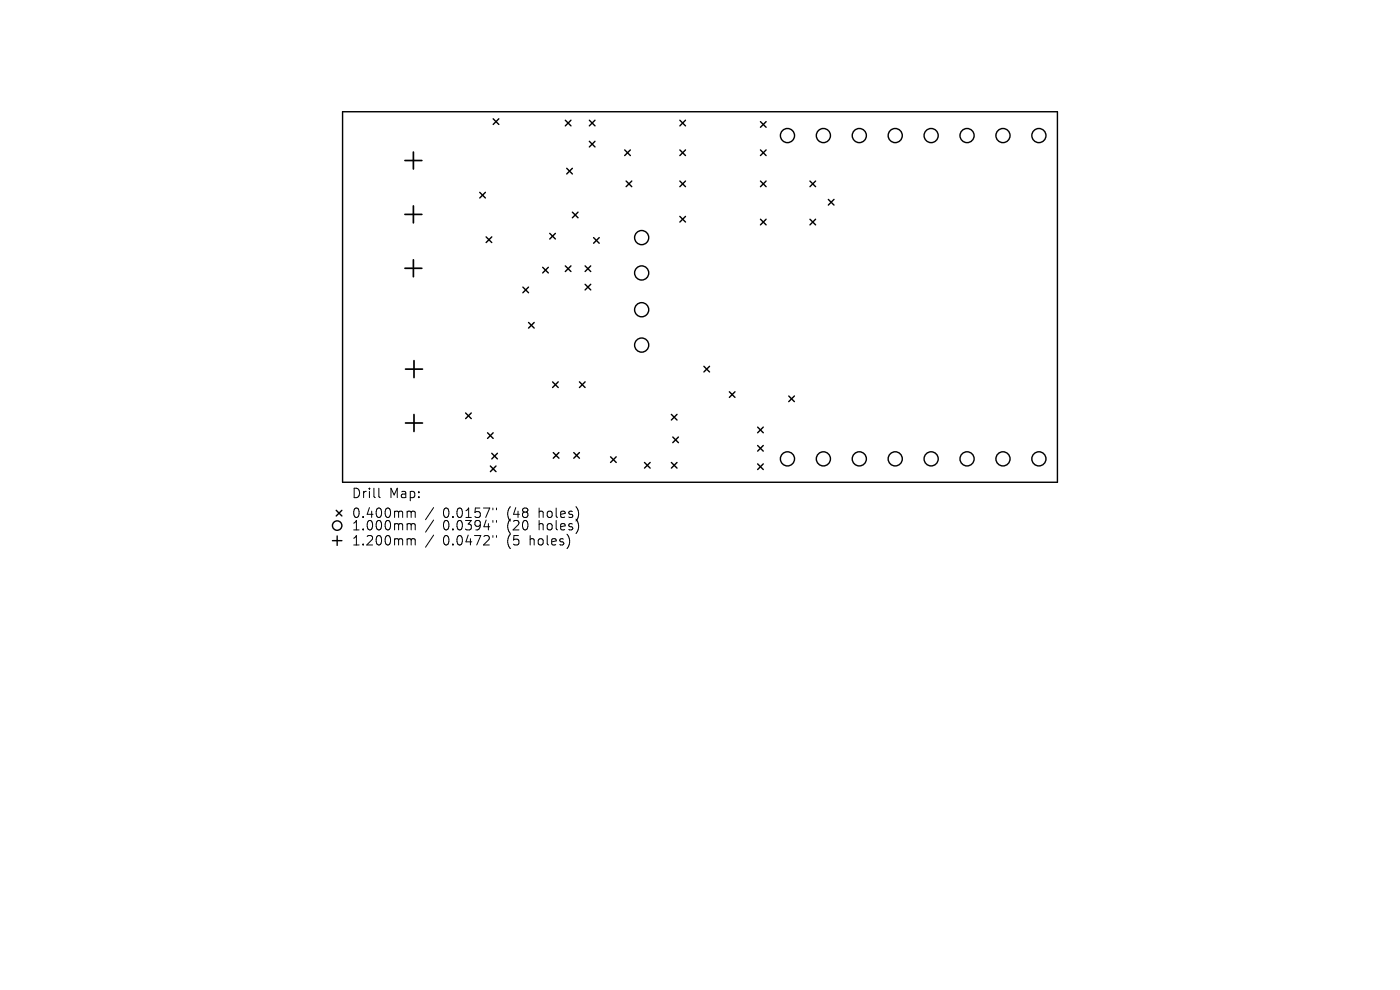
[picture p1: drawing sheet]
<svg xmlns="http://www.w3.org/2000/svg" width="297mm" height="210mm" viewBox="0 0 297 210" stroke-linecap="round" stroke-linejoin="round" font-family="sans-serif">
<defs><g id="words">
<g font-size="2.8">
<text x="74.5" y="106">Drill</text>
<text x="82.5" y="106">Map:</text>
<text x="74.5" y="110.2">0.400mm</text>
<text x="74.5" y="112.8">1.000mm</text>
<text x="94" y="110.2">0.0157&quot;</text>
<text x="94" y="112.8">0.0394&quot;</text>
<text x="107.7" y="110.2">(48</text>
<text x="107.7" y="112.8">(20</text>
<text x="114.6" y="110.2">holes)</text>
<text x="114.6" y="112.8">holes)</text>
<text x="74.5" y="116">1.200mm</text>
<text x="94" y="116">0.0472&quot;</text>
<text x="107.7" y="116">(5</text>
<text x="112.7" y="116">holes)</text>
</g>
</g></defs>
<g fill="none" stroke="#000" stroke-width=".3">
<path d="M72.7 23.7h151.6v78.6h-151.6zM104.6 25.2l1.2 1.2M105.8 25.2l-1.2 1.2M119.9 25.5l1.2 1.2M120.2 35.7l1.2 1.2M121.1 25.5l-1.2 1.2M121.4 35.7l-1.2 1.2M125 25.5l1.2 1.2M125 30l1.2 1.2M126.2 25.5l-1.2 1.2M126.2 30l-1.2 1.2M132.5 31.8l1.2 1.2"/>
<path d="M132.8 38.4l1.2 1.2M133.7 31.8l-1.2 1.2M134 38.4l-1.2 1.2M144.2 25.5l1.2 1.2M144.2 31.8l1.2 1.2M144.2 38.4l1.2 1.2M145.4 25.5l-1.2 1.2M145.4 31.8l-1.2 1.2M145.4 38.4l-1.2 1.2M161.3 25.8l1.2 1.2M161.3 31.8l1.2 1.2M161.3 38.4l1.2 1.2"/>
<path d="M162.5 25.8l-1.2 1.2M162.5 31.8l-1.2 1.2M162.5 38.4l-1.2 1.2M171.8 38.4l1.2 1.2M173 38.4l-1.2 1.2M101.8 40.8l1.2 1.2M103 40.8l-1.2 1.2M103.1 50.3l1.2 1.2M104.3 50.3l-1.2 1.2M115.1 56.7l1.2 1.2M116.3 56.7l-1.2 1.2M116.6 49.5l1.2 1.2"/>
<path d="M117.8 49.5l-1.2 1.2M119.9 56.4l1.2 1.2M121.1 56.4l-1.2 1.2M121.4 45l1.2 1.2M122.6 45l-1.2 1.2M124.1 56.4l1.2 1.2M125.3 56.4l-1.2 1.2M125.9 50.4l1.2 1.2M127.1 50.4l-1.2 1.2M144.2 45.9l1.2 1.2M145.4 45.9l-1.2 1.2M161.3 46.5l1.2 1.2"/>
<path d="M162.5 46.5l-1.2 1.2M171.8 46.5l1.2 1.2M173 46.5l-1.2 1.2M175.7 42.3l1.2 1.2M176.9 42.3l-1.2 1.2M110.9 60.9l1.2 1.2M112.1 60.9l-1.2 1.2M112.1 68.4l1.2 1.2M113.3 68.4l-1.2 1.2M124.1 60.3l1.2 1.2M125.3 60.3l-1.2 1.2M149.3 77.7l1.2 1.2"/>
<path d="M150.5 77.7l-1.2 1.2M98.8 87.6l1.2 1.2M100 87.6l-1.2 1.2M103.4 91.8l1.2 1.2M104 98.9l1.2 1.2M104.3 96.2l1.2 1.2M104.6 91.8l-1.2 1.2M105.2 98.9l-1.2 1.2M105.5 96.2l-1.2 1.2M117.2 81l1.2 1.2M117.4 96l1.2 1.2M118.4 81l-1.2 1.2"/>
<path d="M118.6 96l-1.2 1.2M121.7 96l1.2 1.2M122.9 96l-1.2 1.2M122.9 81l1.2 1.2M124.1 81l-1.2 1.2M129.5 96.9l1.2 1.2M130.7 96.9l-1.2 1.2M136.7 98.1l1.2 1.2M137.9 98.1l-1.2 1.2M142.4 87.9l1.2 1.2M142.4 98.1l1.2 1.2M142.7 92.7l1.2 1.2"/>
<path d="M143.6 87.9l-1.2 1.2M143.6 98.1l-1.2 1.2M143.9 92.7l-1.2 1.2M154.7 83.1l1.2 1.2M155.9 83.1l-1.2 1.2M160.7 90.6l1.2 1.2M160.7 94.5l1.2 1.2M160.7 98.4l1.2 1.2M161.9 90.6l-1.2 1.2M161.9 94.5l-1.2 1.2M161.9 98.4l-1.2 1.2M167.3 84l1.2 1.2"/>
<path d="M168.5 84l-1.2 1.2M70.5 114.7h2M71.3 108.3l1.2 1.2M71.5 113.7v2M72.5 108.3l-1.2 1.2"/>
<circle cx="167.1" cy="28.8" r="1.5"/>
<circle cx="174.7" cy="28.8" r="1.5"/>
<circle cx="182.3" cy="28.8" r="1.5"/>
<circle cx="189.9" cy="28.8" r="1.5"/>
<circle cx="197.5" cy="28.8" r="1.5"/>
<circle cx="205.2" cy="28.8" r="1.5"/>
<circle cx="212.8" cy="28.8" r="1.5"/>
<circle cx="220.4" cy="28.8" r="1.5"/>
<circle cx="136.1" cy="57.9" r="1.5"/>
<circle cx="136.1" cy="50.4" r="1.5"/>
<circle cx="136.1" cy="73.2" r="1.5"/>
<circle cx="136.1" cy="65.7" r="1.5"/>
<circle cx="167.1" cy="97.3" r="1.5"/>
<circle cx="174.7" cy="97.3" r="1.5"/>
<circle cx="182.3" cy="97.3" r="1.5"/>
<circle cx="189.9" cy="97.3" r="1.5"/>
<circle cx="197.5" cy="97.3" r="1.5"/>
<circle cx="205.2" cy="97.3" r="1.5"/>
<circle cx="212.8" cy="97.3" r="1.5"/>
<circle cx="220.4" cy="97.3" r="1.5"/>
<circle cx="71.5" cy="111.5" r="1"/>
</g>
<path d="M85.9 34.1h3.6M87.7 32.3v3.6M85.9 45.5h3.6M85.9 56.9h3.6M87.7 43.7v3.6M87.7 55.1v3.6M86 78.3h3.6M87.8 76.5v3.6M86 89.7h3.6M87.8 87.9v3.6" fill="none" stroke="#000" stroke-width=".36"/>
<g fill="none" stroke="#000" stroke-width=".21">
<path d="M80.4 103.6v1.7l.3 .3M86.7 108.4h.2l.3 .3M86.7 111.1l.4 .1 .1 .2M86.7 114.3l.4 .1 .1 .2M87.2 108.7l.3-.3 .5 .1 .1 1.3M87.2 108.7v1.1M87.2 111.4v1M87.2 114.6v1M87.2 111.4l.3-.3 .5 .1 .1 1.2M87.2 114.6l.3-.3 .5 .1 .1 1.2M92 107.7l-1.7 2.5M92 110.3l-1.7 2.6"/>
<path d="M92 113.5l-1.7 2.6M104.6 107.8v.3M104.6 110.4v.4M104.6 113.6v.4M105.3 107.8v.3M105.3 110.4v.4M105.3 113.6v.4"/>
</g>
<use href="#words"/>
</svg>
